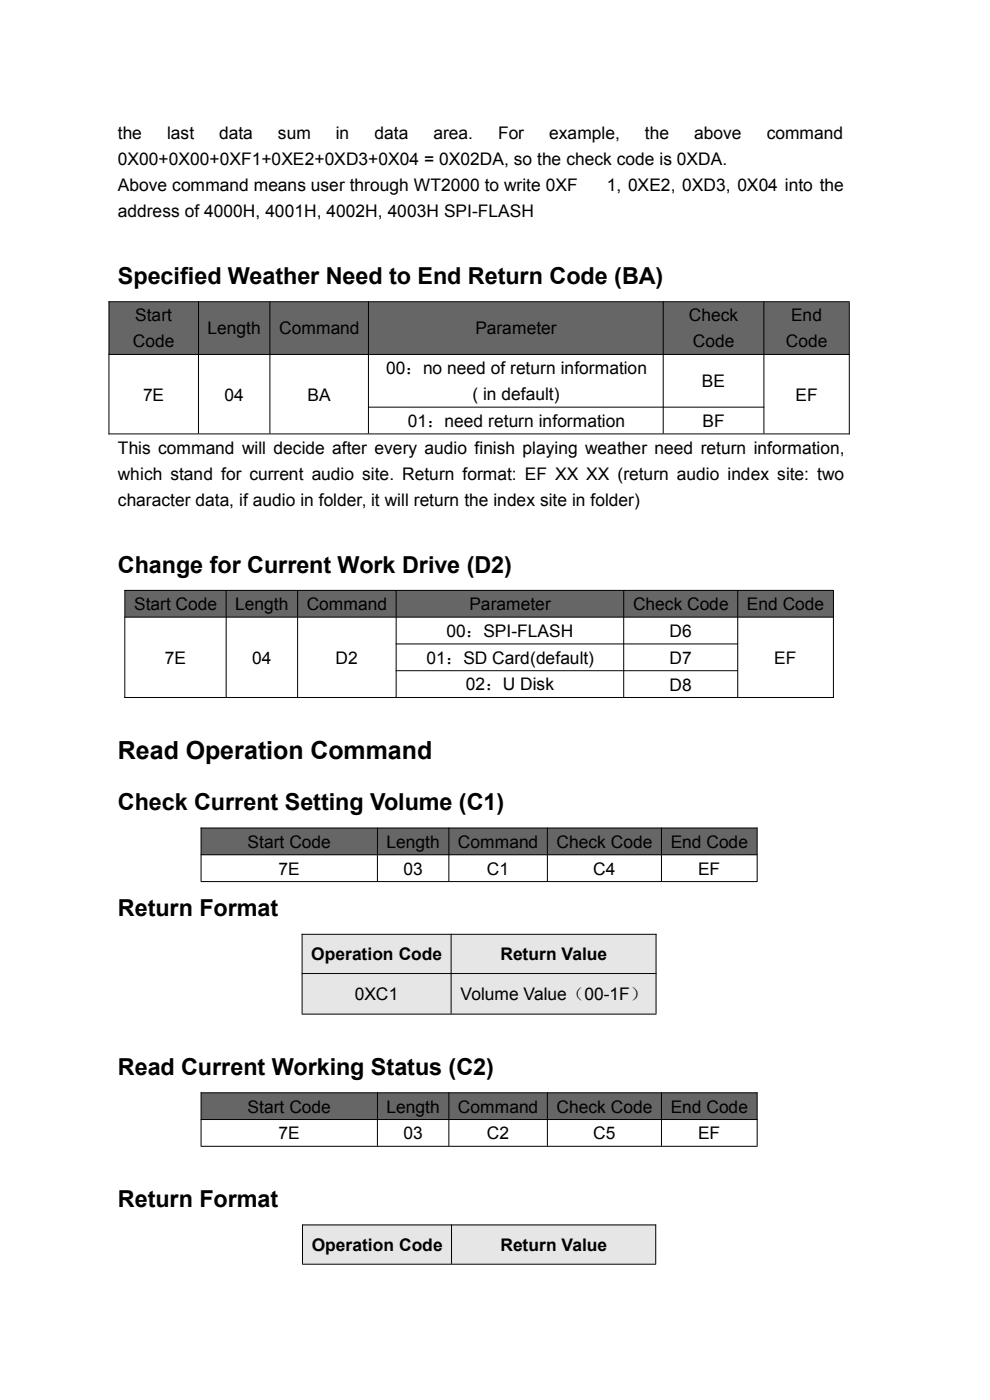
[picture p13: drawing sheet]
<svg xmlns="http://www.w3.org/2000/svg" width="210mm" height="297mm" viewBox="0 0 210 297" stroke-linecap="round" stroke-linejoin="round" font-family="sans-serif">
<defs><g id="words">
<text font-size="5.3" x="25" y="161">Read Operation Command</text>
<g font-size="5">
<text x="25" y="60.2">Specified Weather Need to End Return Code (BA)</text>
<text x="25" y="121.5">Change for Current Work Drive (D2)</text>
<text x="25" y="171.9">Check Current Setting Volume (C1)</text>
<text x="25" y="194.4">Return Format</text>
<text x="25" y="228">Read Current Working Status (C2)</text>
<text x="25" y="256.1">Return Format</text>
</g>
<g font-size="3.7">
<text x="25" y="29.5">the</text>
<text x="35.4" y="29.5">last</text>
<text x="46.5" y="29.5">data</text>
<text x="59" y="29.5">sum</text>
<text x="71.2" y="29.5">in</text>
<text x="79.5" y="29.5">data</text>
<text x="91.9" y="29.5">area.</text>
<text x="105.7" y="29.5">For</text>
<text x="116.5" y="29.5">example,</text>
<text x="136.8" y="29.5">the</text>
<text x="147.3" y="29.5">above</text>
<text x="162.6" y="29.5">command</text>
<text x="25" y="35">0X00+0X00+0XF1+0XE2+0XD3+0X04 = 0X02DA, so the check code is 0XDA.</text>
<text x="25" y="40.5">Above command means user through WT2000 to write 0XF</text>
<text x="128.7" y="40.5">1, 0XE2, 0XD3, 0X04 into the</text>
<text x="25" y="46">address of 4000H, 4001H, 4002H, 4003H SPI-FLASH</text>
<text x="28.7" y="68.2">Start</text>
<text x="44" y="70.9">Length</text>
<text x="59.2" y="70.9">Command</text>
<text x="100.8" y="70.9">Parameter</text>
<text x="146.1" y="68.2">Check</text>
<text x="167.8" y="68.2">End</text>
<text x="28.2" y="73.7">Code</text>
<text x="147" y="73.7">Code</text>
<text x="166.7" y="73.7">Code</text>
<text x="81.9" y="79.4">00：no need of return information</text>
<text x="148.9" y="82.1">BE</text>
<text x="30.4" y="85">7E</text>
<text x="47.6" y="85">04</text>
<text x="65.2" y="85">BA</text>
<text x="100.2" y="84.9">( in default)</text>
<text x="168.7" y="85">EF</text>
<text x="86.5" y="90.5">01：need return information</text>
<text x="149" y="90.6">BF</text>
<text x="25" y="96.2">This command will decide after every audio finish playing weather need return information,</text>
<text x="25" y="101.7">which stand for current audio site. Return format: EF XX XX (return audio index site: two</text>
<text x="25" y="107.2">character data, if audio in folder, it will return the index site in folder)</text>
<text x="28.4" y="129.4">Start Code</text>
<text x="49.9" y="129.4">Length</text>
<text x="65.1" y="129.4">Command</text>
<text x="99.6" y="129.4">Parameter</text>
<text x="134.3" y="129.4">Check Code</text>
<text x="158.5" y="129.4">End Code</text>
<text x="94.7" y="135.1">00：SPI-FLASH</text>
<text x="142" y="135.1">D6</text>
<text x="35" y="140.8">7E</text>
<text x="53.5" y="140.8">04</text>
<text x="71.2" y="140.8">D2</text>
<text x="90.5" y="140.8">01：SD Card(default)</text>
<text x="142" y="140.8">D7</text>
<text x="164.3" y="140.8">EF</text>
<text x="98.8" y="146.4">02：U Disk</text>
<text x="142" y="146.5">D8</text>
<text x="52.5" y="179.8">Start Code</text>
<text x="82" y="179.8">Length</text>
<text x="97.2" y="179.8">Command</text>
<text x="118.1" y="179.8">Check Code</text>
<text x="142.3" y="179.8">End Code</text>
<text x="59.1" y="185.5">7E</text>
<text x="85.6" y="185.5">03</text>
<text x="103.3" y="185.5">C1</text>
<text x="125.9" y="185.5">C4</text>
<text x="148.1" y="185.5">EF</text>
<text x="66" y="203.7">Operation Code</text>
<text x="106.2" y="203.7">Return Value</text>
<text x="75.3" y="212.2">0XC1</text>
<text x="97.7" y="212.1">Volume Value（00-1F）</text>
<text x="52.5" y="236">Start Code</text>
<text x="82" y="236">Length</text>
<text x="97.2" y="236">Command</text>
<text x="118.1" y="236">Check Code</text>
<text x="142.3" y="236">End Code</text>
<text x="59.1" y="241.7">7E</text>
<text x="85.6" y="241.7">03</text>
<text x="103.3" y="241.7">C2</text>
<text x="125.9" y="241.7">C5</text>
<text x="148.1" y="241.7">EF</text>
<text x="66.1" y="265.4">Operation Code</text>
<text x="106.2" y="265.4">Return Value</text>
</g>
</g></defs>
<g fill="#666">
<path d="M23.2 64.1h18.9v11.1h-18.9z" fill-rule="evenodd"/>
<path d="M42.2 64.1h15v11.1h-15z" fill-rule="evenodd"/>
<path d="M57.3 64.1h20.8v11.1h-20.8z" fill-rule="evenodd"/>
<path d="M78.2 64.1h62.5v11.1h-62.5z" fill-rule="evenodd"/>
<path d="M140.7 64.1h21.3v11.1h-21.3z" fill-rule="evenodd"/>
<path d="M162.1 64.1h18v11.1h-18z" fill-rule="evenodd"/>
</g>
<path d="M23 64h157.2M23 75.2h157.2M23.1 63.9v28.2M42.1 63.9v28.1M57.3 63.9v28.1M78.2 63.9v28.1M140.7 63.9v28.1M162 63.9v28.1M180.2 64.1v28M23 92.1h157.2M78.1 86.4h84" fill="none" stroke="#000" stroke-width=".21"/>
<g fill="#666">
<path d="M26.5 125.3h21.4v5.6h-21.4z" fill-rule="evenodd"/>
<path d="M48 125.3h15.1v5.6h-15.1z" fill-rule="evenodd"/>
<path d="M63.2 125.3h20.8v5.6h-20.8z" fill-rule="evenodd"/>
<path d="M84.1 125.3h48.2v5.6h-48.2z" fill-rule="evenodd"/>
<path d="M132.4 125.3h24.1v5.6h-24.1z" fill-rule="evenodd"/>
<path d="M156.5 125.3h20.3v5.6h-20.3z" fill-rule="evenodd"/>
</g>
<path d="M26.4 125.3h150.5M26.4 130.9h150.5M26.5 125.2v22.9M48 125.2v22.7M63.1 125.2v22.7M83.9 136.6h72.7M84 125.2v22.7M132.3 125.2v22.7M156.5 125.2v22.7M176.8 125.3v22.8M26.4 148h150.5M83.9 142.3h72.7" fill="none" stroke="#000" stroke-width=".21"/>
<g fill="#666">
<path d="M42.7 175.7h37.3v5.6h-37.3z" fill-rule="evenodd"/>
<path d="M80.1 175.7h15.1v5.6h-15.1z" fill-rule="evenodd"/>
<path d="M95.3 175.7h20.8v5.6h-20.8z" fill-rule="evenodd"/>
<path d="M116.2 175.7h24.1v5.6h-24.1z" fill-rule="evenodd"/>
<path d="M140.4 175.7h20.2v5.6h-20.2z" fill-rule="evenodd"/>
</g>
<path d="M42.6 175.7h118.1M42.7 175.6v11.3M80.1 175.6v11.3M95.2 175.6v11.3M116.1 175.6v11.3M140.3 175.6v11.3M160.6 175.6v11.3M42.6 181.3h118.1M42.6 187h118.1" fill="none" stroke="#000" stroke-width=".21"/>
<g fill="#e6e6e6">
<path d="M64.1 198.1h31.6v8.3h-31.6z" fill-rule="evenodd"/>
<path d="M64.1 198.3h31.6v8.2h-31.6z" fill-rule="evenodd"/>
<path d="M95.7 198.1h43.5v8.3h-43.5z" fill-rule="evenodd"/>
<path d="M95.7 198.3h43.4v8.2h-43.4z" fill-rule="evenodd"/>
<path d="M64.1 206.4h31.6v8.8h-31.6z" fill-rule="evenodd"/>
<path d="M64.1 206.6h31.6v8.5h-31.6z" fill-rule="evenodd"/>
<path d="M95.7 206.4h43.5v8.8h-43.5z" fill-rule="evenodd"/>
<path d="M95.7 206.6h43.4v8.5h-43.4z" fill-rule="evenodd"/>
</g>
<path d="M64 198.2h75.3M64.1 198.1v17M95.7 198.1v17M139.2 198.1v17M64 206.5h75.3M64 215.1h75.3" fill="none" stroke="#000" stroke-width=".21"/>
<g fill="#666">
<path d="M42.7 231.9h37.3v5.6h-37.3z" fill-rule="evenodd"/>
<path d="M80.1 231.9h15.1v5.6h-15.1z" fill-rule="evenodd"/>
<path d="M95.3 231.9h20.8v5.6h-20.8z" fill-rule="evenodd"/>
<path d="M116.2 231.9h24.1v5.6h-24.1z" fill-rule="evenodd"/>
<path d="M140.4 231.9h20.2v5.6h-20.2z" fill-rule="evenodd"/>
</g>
<path d="M42.6 231.8h118.1M42.6 237.5h118.1M42.7 231.7v11.4M80.1 231.7v11.4M95.2 231.7v11.4M116.1 231.7v11.4M140.3 231.7v11.4M160.6 231.7v11.4M42.6 243.2h118.1" fill="none" stroke="#000" stroke-width=".21"/>
<g fill="#e6e6e6">
<path d="M64.2 259.8h31.6v8.3h-31.6z" fill-rule="evenodd"/>
<path d="M64.2 259.9h31.5v8.3h-31.5z" fill-rule="evenodd"/>
<path d="M95.8 259.8h43.3v8.3h-43.3z" fill-rule="evenodd"/>
<path d="M95.8 259.9h43.3v8.3h-43.3z" fill-rule="evenodd"/>
</g>
<path d="M64.1 259.9h75.1M64.2 259.8v8.3M95.8 259.8v8.3M139.1 259.8v8.3M64.1 268.2h75.1" fill="none" stroke="#000" stroke-width=".21"/>
<use href="#words"/>
</svg>
